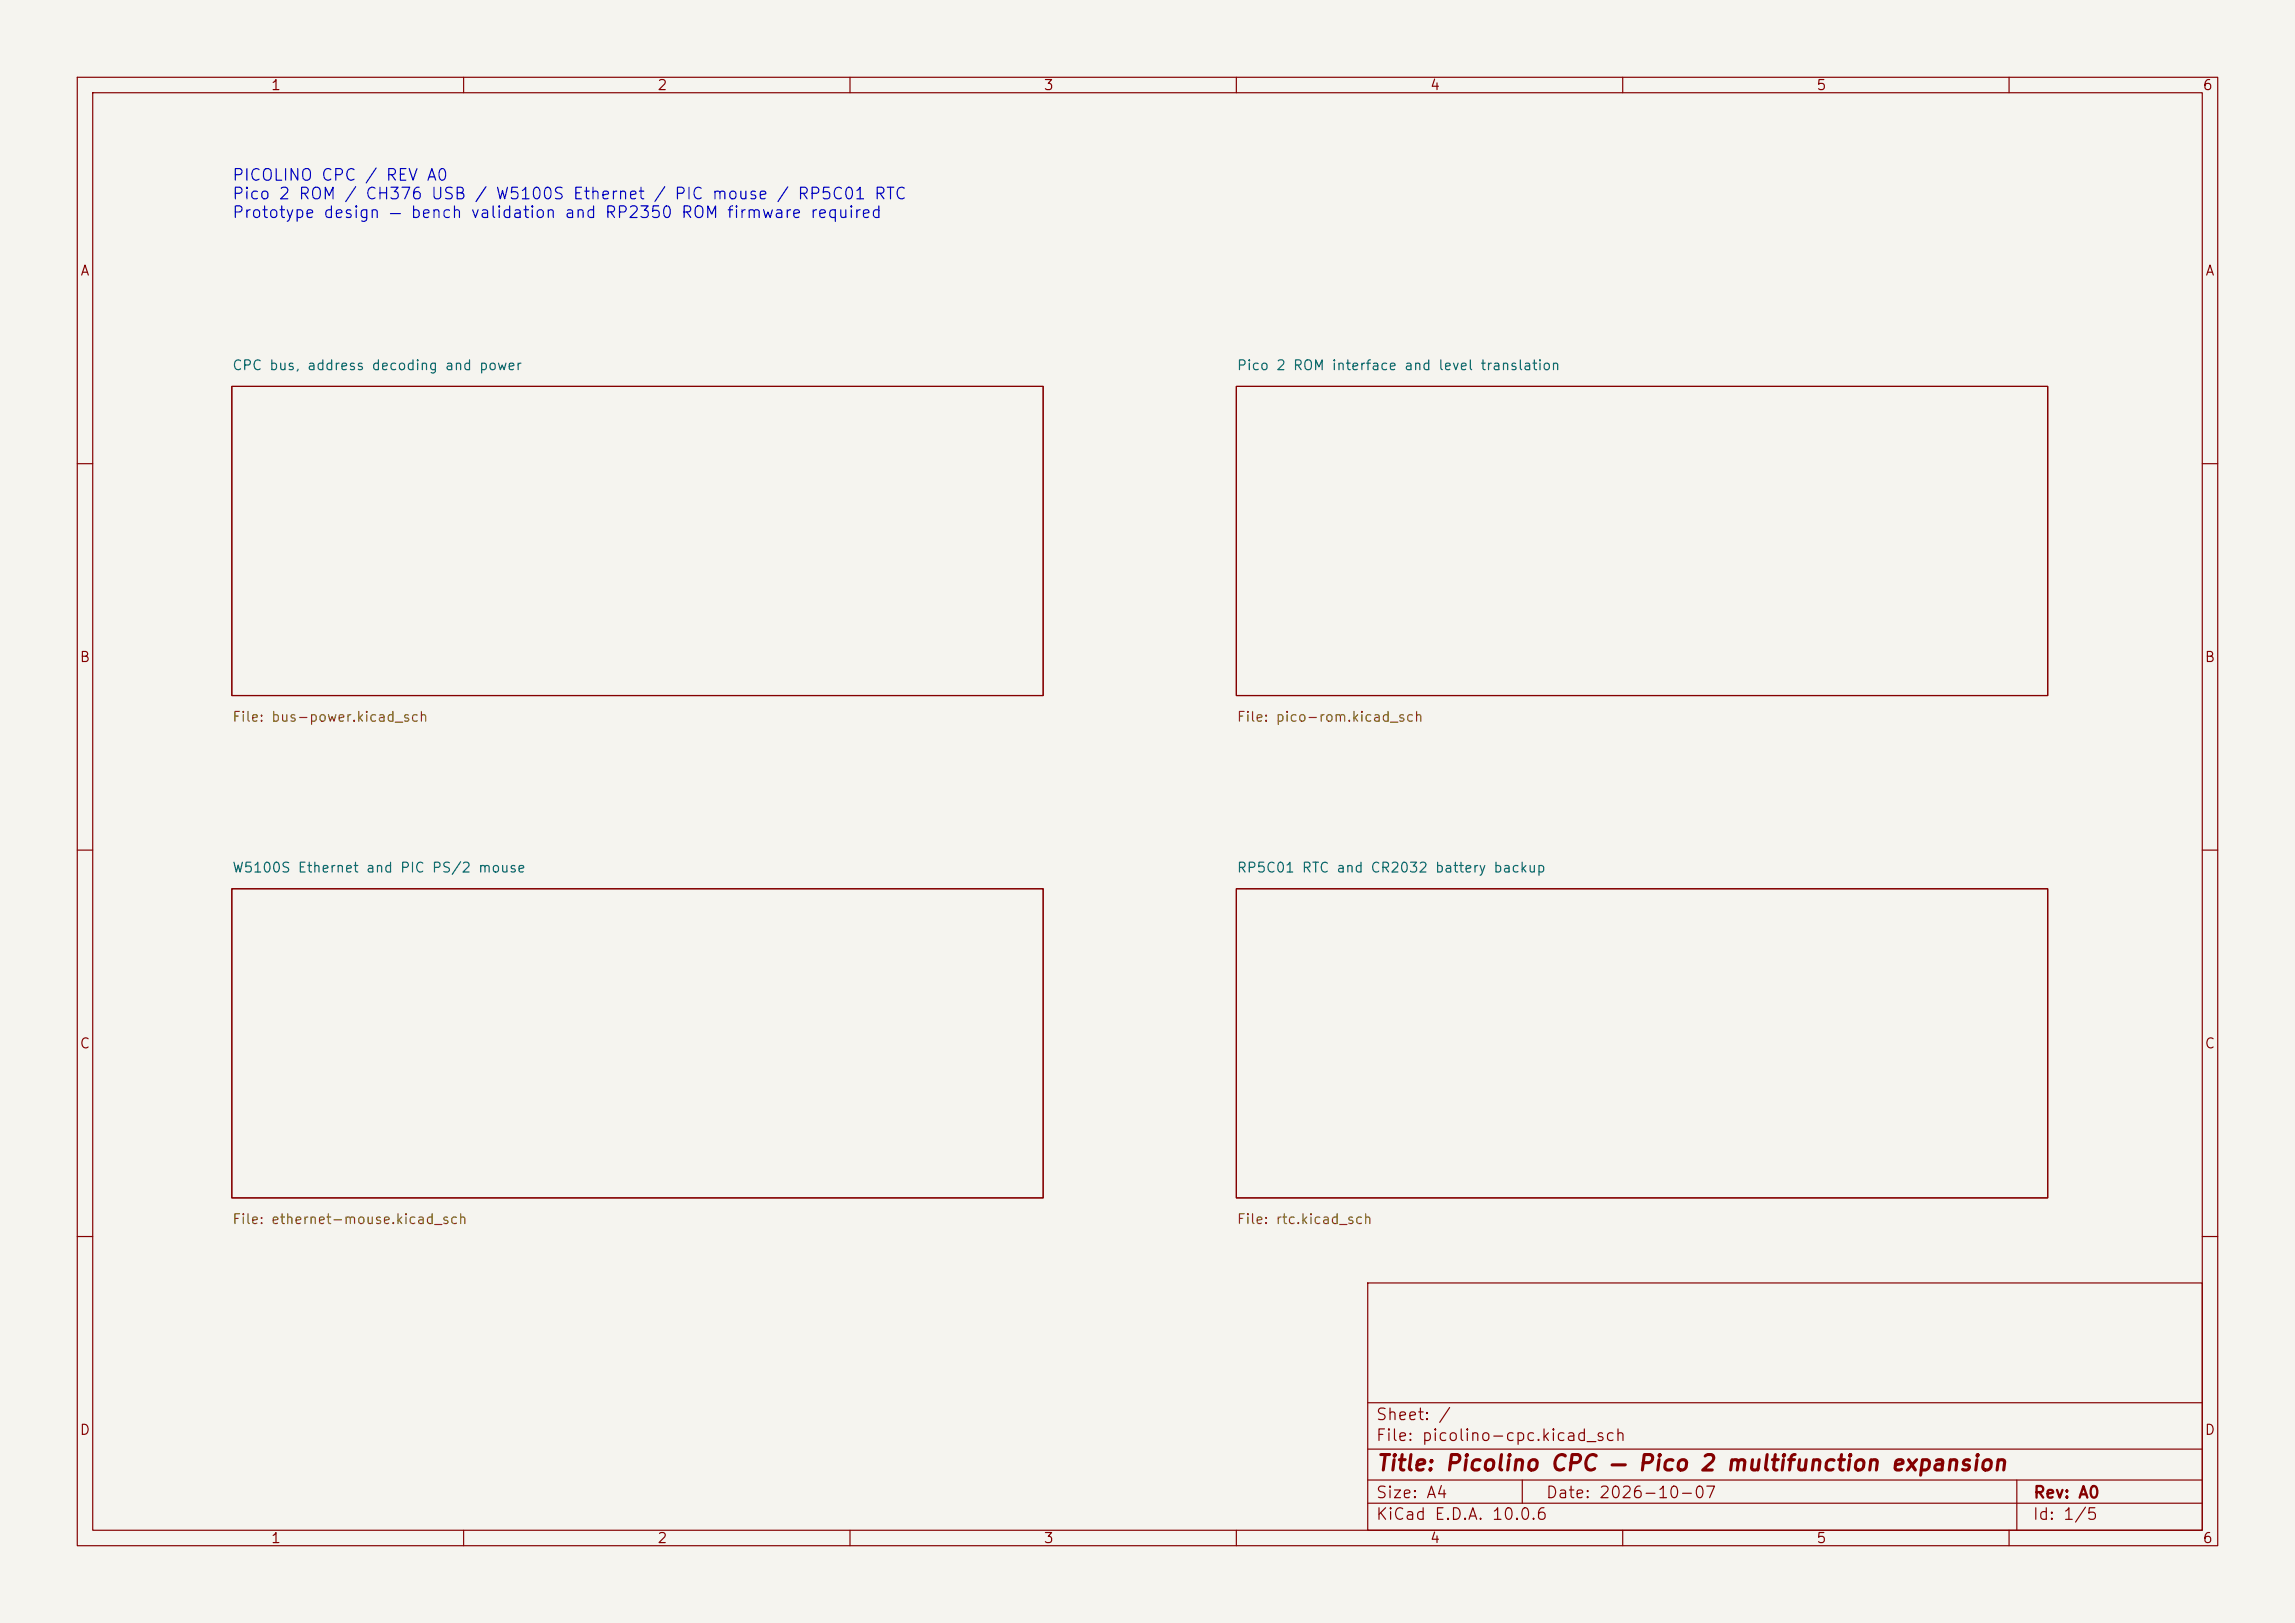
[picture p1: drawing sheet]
<svg xmlns="http://www.w3.org/2000/svg" width="297mm" height="210mm" viewBox="0 0 297 210" stroke-linecap="round" stroke-linejoin="round" font-family="sans-serif">
<defs><g id="words">
<text font-size="2" fill="#840000" x="178" y="190.8">Title: Picolino CPC — Pico 2 multifunction expansion</text>
<g font-size="1.5" fill="#0000c2">
<text x="30" y="23.8">PICOLINO CPC / REV A0</text>
<text x="30" y="26.2">Pico 2 ROM / CH376 USB / W5100S Ethernet / PIC mouse / RP5C01 RTC</text>
<text x="30" y="28.6">Prototype design — bench validation and RP2350 ROM firmware required</text>
</g>
<g font-size="1.5" fill="#840000">
<text x="178" y="184.1">Sheet: /</text>
<text x="178" y="186.8">File: picolino-cpc.kicad_sch</text>
<text x="178" y="197">KiCad E.D.A. 10.0.6</text>
<text x="178" y="194.2">Size: A4</text>
<text x="200" y="194.2">Date: 2026-10-07</text>
<text x="263" y="197">Id: 1/5</text>
<text x="263" y="194.2">Rev: A0</text>
</g>
<g font-size="1.3" fill="#840000">
<text x="35" y="12">1</text>
<text x="85" y="12">2</text>
<text x="135" y="12">3</text>
<text x="185" y="12">4</text>
<text x="235" y="12">5</text>
<text x="285" y="12">6</text>
<text x="10.3" y="36">A</text>
<text x="285.3" y="36">A</text>
<text x="10.2" y="86">B</text>
<text x="285.2" y="86">B</text>
<text x="10.2" y="136">C</text>
<text x="285.2" y="136">C</text>
<text x="10.2" y="186">D</text>
<text x="285.2" y="186">D</text>
<text x="35" y="200">1</text>
<text x="85" y="200">2</text>
<text x="135" y="200">3</text>
<text x="185" y="200">4</text>
<text x="235" y="200">5</text>
<text x="285" y="200">6</text>
</g>
<g font-size="1.3" fill="#006464">
<text x="30" y="48.2">CPC bus, address decoding and power</text>
<text x="160" y="48.2">Pico 2 ROM interface and level translation</text>
<text x="30" y="113.2">W5100S Ethernet and PIC PS/2 mouse</text>
<text x="160" y="113.2">RP5C01 RTC and CR2032 battery backup</text>
</g>
<g font-size="1.3" fill="#725600">
<text x="30" y="93.7">File: bus-power.kicad_sch</text>
<text x="160" y="93.7">File: pico-rom.kicad_sch</text>
<text x="30" y="158.7">File: ethernet-mouse.kicad_sch</text>
<text x="160" y="158.7">File: rtc.kicad_sch</text>
</g>
</g></defs>
<path d="M0 0h297v210h-297z" fill="#f5f4ef" stroke="#f5f4ef" stroke-width=".13"/>
<g fill="none" stroke="#840000" stroke-width=".15">
<path d="M10 10h277v190h-277zM12 12h273v186h-273zM60 10v2M110 10v2M160 10v2M210 10v2M260 10v2M30 50h105v40h-105zM160 50h105v40h-105zM10 60h2M285 60h2M10 110h2"/>
<path d="M30 115h105v40h-105zM160 115h105v40h-105zM285 110h2M10 160h2M177 166h108v32h-108zM285 160h2M60 198v2M110 198v2M160 198v2M177 194.5h108M177 191.5h108M177 187.5h108"/>
<path d="M177 181.5h108M197 191.5v3M210 198v2M260 198v2M261 191.5v6.5"/>
</g>
<use href="#words"/>
</svg>
